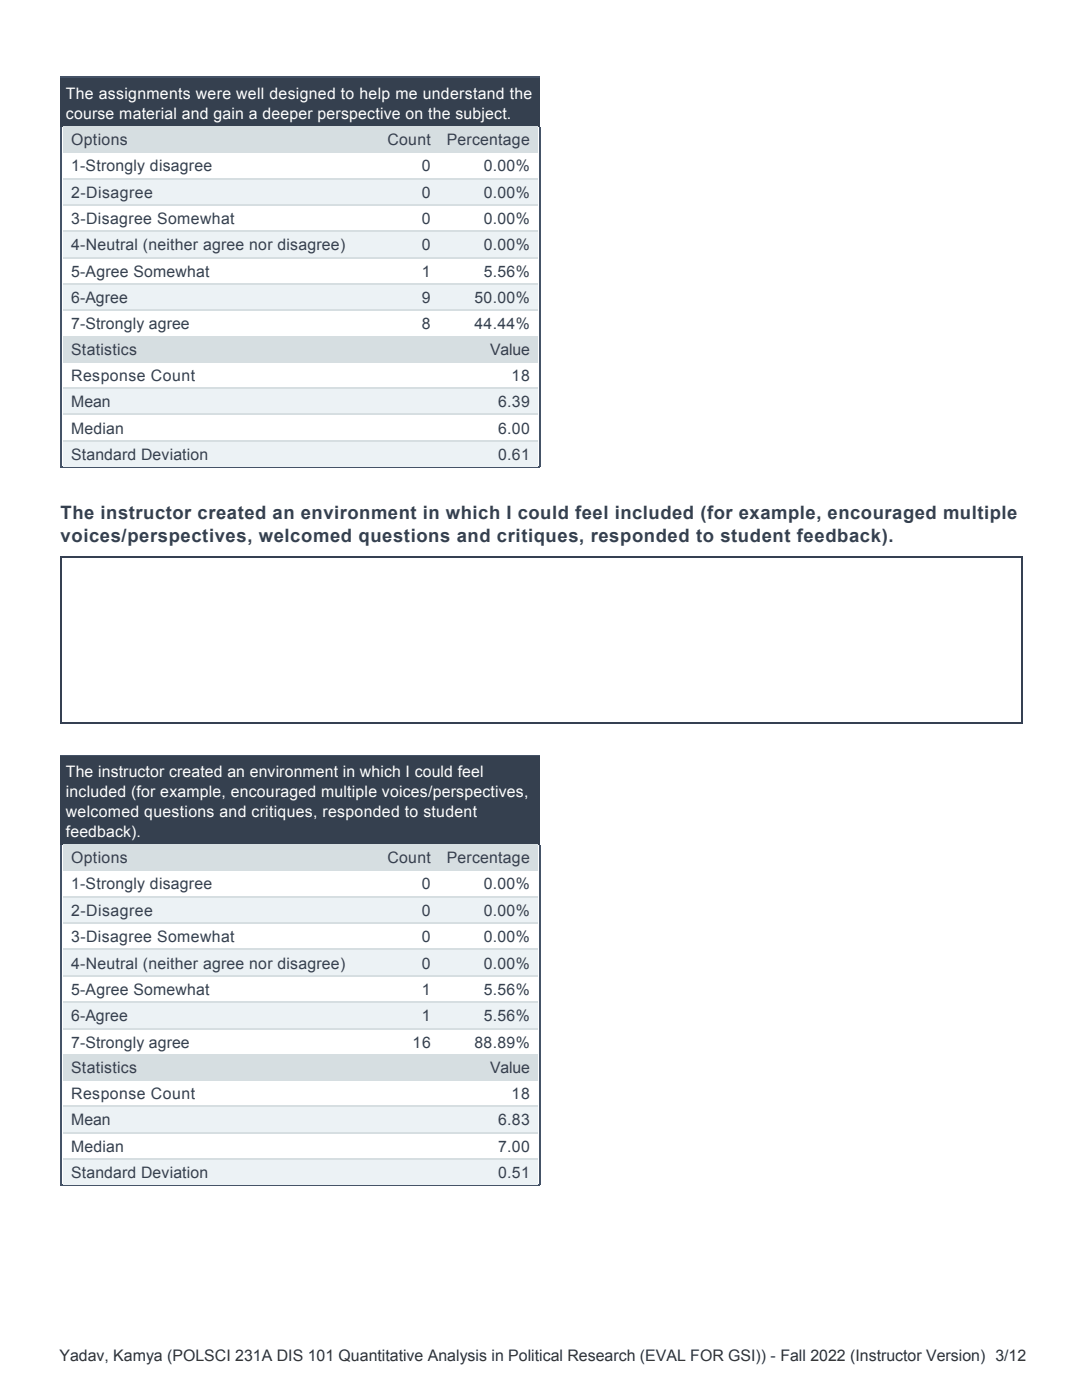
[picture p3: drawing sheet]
<svg xmlns="http://www.w3.org/2000/svg" width="216mm" height="279mm" viewBox="0 0 216 279" stroke-linecap="round" stroke-linejoin="round" font-family="sans-serif">
<defs><g id="words">
<g font-size="3.7" fill="#35404f">
<text x="12.1" y="103.6">The instructor created an environment in which I could feel included (for example, encouraged multiple</text>
<text x="12.1" y="108.1">voices/perspectives, welcomed questions and critiques, responded to student feedback).</text>
</g>
<g font-size="3.2" fill="#fff">
<text x="13.1" y="19.7">The assignments were well designed to help me understand the</text>
<text x="13.1" y="23.7">course material and gain a deeper perspective on the subject.</text>
<text x="13.1" y="155.2">The instructor created an environment in which I could feel</text>
<text x="13.1" y="159.1">included (for example, encouraged multiple voices/perspectives,</text>
<text x="13.1" y="163.1">welcomed questions and critiques, responded to student</text>
<text x="13.1" y="167">feedback).</text>
</g>
<g font-size="3.2" fill="#35404f">
<text x="14.2" y="28.9">Options</text>
<text x="77.3" y="28.9">Count</text>
<text x="89.1" y="28.9">Percentage</text>
<text x="14.2" y="34.2">1-Strongly disagree</text>
<text x="84.2" y="34.2">0</text>
<text x="96.5" y="34.2">0.00%</text>
<text x="14.2" y="39.5">2-Disagree</text>
<text x="84.2" y="39.5">0</text>
<text x="96.5" y="39.5">0.00%</text>
<text x="14.2" y="44.7">3-Disagree Somewhat</text>
<text x="84.2" y="44.7">0</text>
<text x="96.5" y="44.7">0.00%</text>
<text x="14.2" y="50">4-Neutral (neither agree nor disagree)</text>
<text x="84.2" y="50">0</text>
<text x="96.5" y="50">0.00%</text>
<text x="14.2" y="55.2">5-Agree Somewhat</text>
<text x="84.2" y="55.2">1</text>
<text x="96.5" y="55.2">5.56%</text>
<text x="14.2" y="60.5">6-Agree</text>
<text x="14.2" y="65.8">7-Strongly agree</text>
<text x="84.2" y="60.5">9</text>
<text x="84.2" y="65.8">8</text>
<text x="94.7" y="60.5">50.00%</text>
<text x="94.7" y="65.8">44.44%</text>
<text x="14.2" y="70.8">Statistics</text>
<text x="97.8" y="70.8">Value</text>
<text x="14.2" y="76">Response Count</text>
<text x="102" y="76">18</text>
<text x="14.2" y="81.3">Mean</text>
<text x="99.4" y="81.3">6.39</text>
<text x="14.2" y="86.5">Median</text>
<text x="99.4" y="86.5">6.00</text>
<text x="14.2" y="91.8">Standard Deviation</text>
<text x="99.4" y="91.8">0.61</text>
<text x="14.2" y="172.3">Options</text>
<text x="77.3" y="172.3">Count</text>
<text x="89.1" y="172.3">Percentage</text>
<text x="14.2" y="177.5">1-Strongly disagree</text>
<text x="84.2" y="177.5">0</text>
<text x="96.5" y="177.5">0.00%</text>
<text x="14.2" y="182.8">2-Disagree</text>
<text x="84.2" y="182.8">0</text>
<text x="96.5" y="182.8">0.00%</text>
<text x="14.2" y="188">3-Disagree Somewhat</text>
<text x="84.2" y="188">0</text>
<text x="96.5" y="188">0.00%</text>
<text x="14.2" y="193.3">4-Neutral (neither agree nor disagree)</text>
<text x="84.2" y="193.3">0</text>
<text x="96.5" y="193.3">0.00%</text>
<text x="14.2" y="198.6">5-Agree Somewhat</text>
<text x="14.2" y="203.8">6-Agree</text>
<text x="84.2" y="198.6">1</text>
<text x="84.2" y="203.8">1</text>
<text x="96.5" y="198.6">5.56%</text>
<text x="96.5" y="203.8">5.56%</text>
<text x="14.2" y="209.1">7-Strongly agree</text>
<text x="82.3" y="209.1">16</text>
<text x="94.7" y="209.1">88.89%</text>
<text x="14.2" y="214.1">Statistics</text>
<text x="97.8" y="214.1">Value</text>
<text x="14.2" y="219.3">Response Count</text>
<text x="102" y="219.3">18</text>
<text x="14.2" y="224.6">Mean</text>
<text x="99.4" y="224.6">6.83</text>
<text x="14.2" y="229.8">Median</text>
<text x="99.4" y="229.8">7.00</text>
<text x="14.2" y="235.1">Standard Deviation</text>
<text x="99.4" y="235.1">0.51</text>
</g>
<text font-size="3.2" fill="#333" x="11.9" y="271.7">Yadav, Kamya (POLSCI 231A DIS 101 Quantitative Analysis in Political Research (EVAL FOR GSI)) - Fall 2022 (Instructor Version) 3/12</text>
</g></defs>
<path d="M2.6 14.1h210.9v229.5h-210.9z" fill-rule="evenodd" fill="#828d93"/>
<path d="M2.6 14.1h210.9v229.5h-210.9z" fill-rule="evenodd" fill="#fff"/>
<path d="M12.1 15.4h95.7M12.1 93.2h95.7" fill="none" stroke="#455367" stroke-width=".26"/>
<path d="M12.1 15.5h95.7v9.8h-95.7z" fill-rule="evenodd" fill="#35404f"/>
<path d="M12.2 25.3v67.8M107.7 25.3v67.8" fill="none" stroke="#455367" stroke-width=".26"/>
<g fill="#d6dee1">
<path d="M12.6 25.3h63.1v5h-63.1z" fill-rule="evenodd"/>
<path d="M75.7 25.3h11.9v5h-11.9z" fill-rule="evenodd"/>
<path d="M87.6 25.3h19.7v5h-19.7z" fill-rule="evenodd"/>
</g>
<g fill="#ecf2f5">
<path d="M12.6 35.5h63.1v5.3h-63.1z" fill-rule="evenodd"/>
<path d="M75.7 35.5h11.9v5.3h-11.9z" fill-rule="evenodd"/>
<path d="M87.6 35.5h19.7v5.3h-19.7z" fill-rule="evenodd"/>
<path d="M12.6 46h63.1v5.3h-63.1z" fill-rule="evenodd"/>
<path d="M75.7 46h11.9v5.3h-11.9z" fill-rule="evenodd"/>
<path d="M87.6 46h19.7v5.3h-19.7z" fill-rule="evenodd"/>
<path d="M12.6 56.6h63.1v5.2h-63.1z" fill-rule="evenodd"/>
<path d="M75.7 56.6h11.9v5.2h-11.9z" fill-rule="evenodd"/>
<path d="M87.6 56.6h19.7v5.2h-19.7z" fill-rule="evenodd"/>
</g>
<path d="M12.6 35.6h94.7M12.6 30.4h94.7M12.6 56.7h94.7M12.6 51.4h94.7M12.6 46.2h94.7M12.6 40.9h94.7M12.6 61.9h94.7" fill="none" stroke="#d6dee1" stroke-width=".26"/>
<g fill="#d6dee1">
<path d="M12.6 67.1h69.4v5h-69.4z" fill-rule="evenodd"/>
<path d="M82 67.1h25.3v5h-25.3z" fill-rule="evenodd"/>
</g>
<g fill="#ecf2f5">
<path d="M12.6 77.3h69.4v5.3h-69.4z" fill-rule="evenodd"/>
<path d="M82 77.3h25.3v5.3h-25.3z" fill-rule="evenodd"/>
<path d="M12.6 87.8h69.4v5.3h-69.4z" fill-rule="evenodd"/>
<path d="M82 87.8h25.3v5.3h-25.3z" fill-rule="evenodd"/>
</g>
<path d="M12.6 77.5h94.7M12.6 72.2h94.7M12.6 88h94.7M12.6 82.7h94.7" fill="none" stroke="#d6dee1" stroke-width=".26"/>
<path d="M12.1 111.1h192M12.2 111v33.4M203.9 111v33.4M12.1 144.3h192" fill="none" stroke="#354052" stroke-width=".26"/>
<path d="M12.1 150.8h95.7M12.1 236.6h95.7" fill="none" stroke="#455367" stroke-width=".26"/>
<path d="M12.1 151h95.7v17.6h-95.7z" fill-rule="evenodd" fill="#35404f"/>
<path d="M12.2 168.6v67.8M107.7 168.6v67.8" fill="none" stroke="#455367" stroke-width=".26"/>
<g fill="#d6dee1">
<path d="M12.6 168.6h63.1v5h-63.1z" fill-rule="evenodd"/>
<path d="M75.7 168.6h11.9v5h-11.9z" fill-rule="evenodd"/>
<path d="M87.6 168.6h19.7v5h-19.7z" fill-rule="evenodd"/>
</g>
<g fill="#ecf2f5">
<path d="M12.6 178.8h63.1v5.3h-63.1z" fill-rule="evenodd"/>
<path d="M75.7 178.8h11.9v5.3h-11.9z" fill-rule="evenodd"/>
<path d="M87.6 178.8h19.7v5.3h-19.7z" fill-rule="evenodd"/>
<path d="M12.6 189.4h63.1v5.2h-63.1z" fill-rule="evenodd"/>
<path d="M75.7 189.4h11.9v5.2h-11.9z" fill-rule="evenodd"/>
<path d="M87.6 189.4h19.7v5.2h-19.7z" fill-rule="evenodd"/>
<path d="M12.6 199.9h63.1v5.2h-63.1z" fill-rule="evenodd"/>
<path d="M75.7 199.9h11.9v5.2h-11.9z" fill-rule="evenodd"/>
<path d="M87.6 199.9h19.7v5.2h-19.7z" fill-rule="evenodd"/>
</g>
<path d="M12.6 179h94.7M12.6 173.7h94.7M12.6 194.7h94.7M12.6 189.5h94.7M12.6 184.2h94.7M12.6 205.3h94.7M12.6 200h94.7" fill="none" stroke="#d6dee1" stroke-width=".26"/>
<g fill="#d6dee1">
<path d="M12.6 210.4h69.4v5h-69.4z" fill-rule="evenodd"/>
<path d="M82 210.4h25.3v5h-25.3z" fill-rule="evenodd"/>
</g>
<g fill="#ecf2f5">
<path d="M12.6 220.6h69.4v5.3h-69.4z" fill-rule="evenodd"/>
<path d="M82 220.6h25.3v5.3h-25.3z" fill-rule="evenodd"/>
<path d="M12.6 231.2h69.4v5.2h-69.4z" fill-rule="evenodd"/>
<path d="M82 231.2h25.3v5.2h-25.3z" fill-rule="evenodd"/>
</g>
<path d="M12.6 215.5h94.7M12.6 231.3h94.7M12.6 226h94.7M12.6 220.8h94.7" fill="none" stroke="#d6dee1" stroke-width=".26"/>
<use href="#words"/>
</svg>
